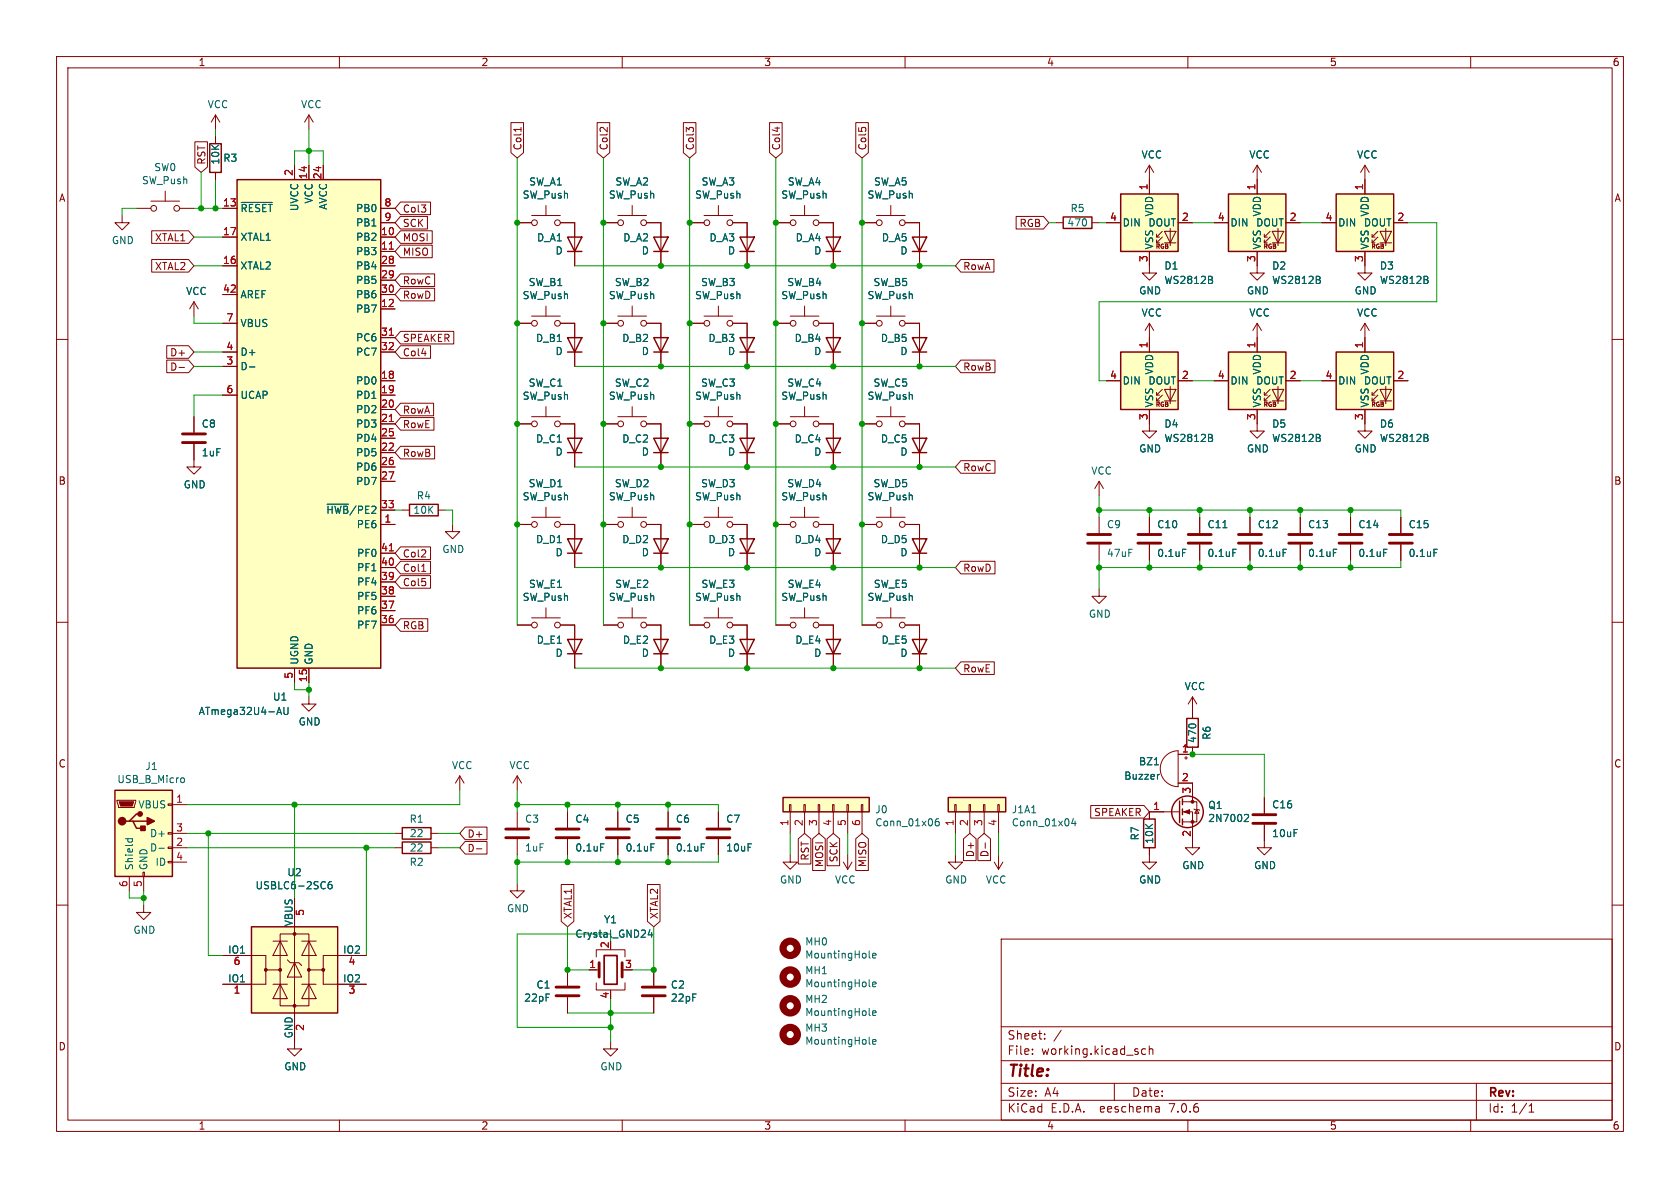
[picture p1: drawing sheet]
<svg xmlns="http://www.w3.org/2000/svg" width="297mm" height="210mm" viewBox="0 0 297 210" stroke-linecap="round" stroke-linejoin="round" font-family="sans-serif">
<defs><g id="words">
<text font-size="2.8" fill="#840000" x="178" y="190.9">Title:</text>
<g font-size="2.1" fill="#840000">
<text x="178" y="184">Sheet:</text>
<text x="178" y="186.7">File:</text>
<text x="184.1" y="186.7">working.kicad_sch</text>
<text x="178" y="196.9">KiCad</text>
<text x="178" y="194.1">Size:</text>
<text x="184.7" y="194.1">A4</text>
<text x="185.7" y="196.9">E.D.A.</text>
<text x="194.6" y="196.9">eeschema</text>
<text x="200" y="194.1">Date:</text>
<text x="207" y="196.9">7.0.6</text>
<text x="263" y="194.3">Rev:</text>
<text x="263" y="196.9">Id:</text>
<text x="267.1" y="196.9">1/1</text>
</g>
<g font-size="1.8" fill="#840000">
<text x="35" y="11.9">1</text>
<text x="85" y="11.9">2</text>
<text x="135" y="11.9">3</text>
<text x="185" y="11.9">4</text>
<text x="235" y="11.9">5</text>
<text x="285" y="11.9">6</text>
<text x="36.5" y="29.2" transform="rotate(-90 36.5 29.2)">RST</text>
<text x="92.4" y="26.7" transform="rotate(-90 92.4 26.7)">Col1</text>
<text x="107.6" y="26.7" transform="rotate(-90 107.6 26.7)">Col2</text>
<text x="122.9" y="26.7" transform="rotate(-90 122.9 26.7)">Col3</text>
<text x="138.1" y="26.7" transform="rotate(-90 138.1 26.7)">Col4</text>
<text x="153.4" y="26.7" transform="rotate(-90 153.4 26.7)">Col5</text>
<text x="10.3" y="35.9">A</text>
<text x="285.3" y="35.9">A</text>
<text x="71.1" y="40.3">SCK</text>
<text x="71.1" y="37.8">Col3</text>
<text x="180.1" y="40.3">RGB</text>
<text x="27.3" y="47.9">XTAL2</text>
<text x="27.3" y="42.9">XTAL1</text>
<text x="71.1" y="42.9">MOSI</text>
<text x="71.1" y="45.4">MISO</text>
<text x="170.2" y="47.9">RowA</text>
<text x="71.1" y="53">RowD</text>
<text x="71.1" y="50.5">RowC</text>
<text x="30" y="63.2">D+</text>
<text x="30" y="65.7">D-</text>
<text x="71.1" y="63.2">Col4</text>
<text x="71.1" y="60.6">SPEAKER</text>
<text x="170.2" y="65.7">RowB</text>
<text x="71.1" y="73.3">RowA</text>
<text x="71.1" y="75.9">RowE</text>
<text x="71.1" y="81">RowB</text>
<text x="170.2" y="83.5">RowC</text>
<text x="10.3" y="85.9">B</text>
<text x="285.3" y="85.9">B</text>
<text x="71.1" y="98.7">Col2</text>
<text x="71.1" y="101.3">Col1</text>
<text x="170.2" y="101.3">RowD</text>
<text x="71.1" y="103.8">Col5</text>
<text x="71.1" y="111.4">RGB</text>
<text x="170.2" y="119.1">RowE</text>
<text x="10.3" y="135.9">C</text>
<text x="285.3" y="135.9">C</text>
<text x="82.5" y="148.3">D+</text>
<text x="193.3" y="144.5">SPEAKER</text>
<text x="82.5" y="150.8">D-</text>
<text x="143.2" y="152.2" transform="rotate(-90 143.2 152.2)">RST</text>
<text x="145.7" y="153.4" transform="rotate(-90 145.7 153.4)">MOSI</text>
<text x="148.3" y="152.5" transform="rotate(-90 148.3 152.5)">SCK</text>
<text x="153.4" y="153.4" transform="rotate(-90 153.4 153.4)">MISO</text>
<text x="172.4" y="151.6" transform="rotate(-90 172.4 151.6)">D+</text>
<text x="174.9" y="151.6" transform="rotate(-90 174.9 151.6)">D-</text>
<text x="101.3" y="162.6" transform="rotate(-90 101.3 162.6)">XTAL1</text>
<text x="116.5" y="162.6" transform="rotate(-90 116.5 162.6)">XTAL2</text>
<text x="10.3" y="185.9">D</text>
<text x="285.3" y="185.9">D</text>
<text x="35" y="199.9">1</text>
<text x="85" y="199.9">2</text>
<text x="135" y="199.9">3</text>
<text x="185" y="199.9">4</text>
<text x="235" y="199.9">5</text>
<text x="285" y="199.9">6</text>
</g>
<g font-size="1.8" fill="#006464">
<text x="36.6" y="19.3">VCC</text>
<text x="53.1" y="19.3">VCC</text>
<text x="39" y="29.2" transform="rotate(-90 39 29.2)">10K</text>
<text x="39.4" y="28.8">R3</text>
<text x="201.7" y="28.2">VCC</text>
<text x="220.8" y="28.2">VCC</text>
<text x="239.8" y="28.2">VCC</text>
<text x="25" y="32.8">SW_Push</text>
<text x="27.2" y="30.5">SW0</text>
<text x="92.3" y="35.3">SW_Push</text>
<text x="93.5" y="33">SW_A1</text>
<text x="107.5" y="35.3">SW_Push</text>
<text x="108.7" y="33">SW_A2</text>
<text x="122.8" y="35.3">SW_Push</text>
<text x="123.9" y="33">SW_A3</text>
<text x="138" y="35.3">SW_Push</text>
<text x="139.2" y="33">SW_A4</text>
<text x="153.3" y="35.3">SW_Push</text>
<text x="154.4" y="33">SW_A5</text>
<text x="42.4" y="37.7">~{RESET}</text>
<text x="52.9" y="37.4" transform="rotate(-90 52.9 37.4)">UVCC</text>
<text x="55.5" y="36.1" transform="rotate(-90 55.5 36.1)">VCC</text>
<text x="58" y="37.2" transform="rotate(-90 58 37.2)">AVCC</text>
<text x="62.8" y="37.7">PB0</text>
<text x="62.8" y="40.2">PB1</text>
<text x="188.6" y="40.2">470</text>
<text x="189.2" y="37.7">R5</text>
<text x="198.4" y="40.2">DIN</text>
<text x="202.9" y="40.2">DOUT</text>
<text x="204.1" y="38.4" transform="rotate(-90 204.1 38.4)">VDD</text>
<text x="217.4" y="40.2">DIN</text>
<text x="222" y="40.2">DOUT</text>
<text x="223.1" y="38.4" transform="rotate(-90 223.1 38.4)">VDD</text>
<text x="236.5" y="40.2">DIN</text>
<text x="241" y="40.2">DOUT</text>
<text x="242.2" y="38.4" transform="rotate(-90 242.2 38.4)">VDD</text>
<text x="19.7" y="43.4">GND</text>
<text x="42.4" y="47.9">XTAL2</text>
<text x="42.4" y="42.8">XTAL1</text>
<text x="62.8" y="42.8">PB2</text>
<text x="62.8" y="45.3">PB3</text>
<text x="62.8" y="47.9">PB4</text>
<text x="94.8" y="42.9">D_A1</text>
<text x="98.1" y="45.2">D</text>
<text x="110.1" y="42.9">D_A2</text>
<text x="113.4" y="45.2">D</text>
<text x="125.3" y="42.9">D_A3</text>
<text x="128.6" y="45.2">D</text>
<text x="140.6" y="42.9">D_A4</text>
<text x="143.8" y="45.2">D</text>
<text x="155.8" y="42.9">D_A5</text>
<text x="159.1" y="45.2">D</text>
<text x="204.1" y="44.2" transform="rotate(-90 204.1 44.2)">VSS</text>
<text x="205.7" y="47.9">D1</text>
<text x="223.1" y="44.2" transform="rotate(-90 223.1 44.2)">VSS</text>
<text x="224.8" y="47.9">D2</text>
<text x="242.2" y="44.2" transform="rotate(-90 242.2 44.2)">VSS</text>
<text x="243.8" y="47.9">D3</text>
<text x="32.8" y="52.3">VCC</text>
<text x="42.4" y="52.9">AREF</text>
<text x="62.8" y="50.4">PB5</text>
<text x="62.8" y="52.9">PB6</text>
<text x="92.3" y="53.1">SW_Push</text>
<text x="93.4" y="50.8">SW_B1</text>
<text x="107.5" y="53.1">SW_Push</text>
<text x="108.6" y="50.8">SW_B2</text>
<text x="122.8" y="53.1">SW_Push</text>
<text x="123.8" y="50.8">SW_B3</text>
<text x="138" y="53.1">SW_Push</text>
<text x="139.1" y="50.8">SW_B4</text>
<text x="153.3" y="53.1">SW_Push</text>
<text x="154.3" y="50.8">SW_B5</text>
<text x="201.3" y="52.2">GND</text>
<text x="205.7" y="50.4">WS2812B</text>
<text x="220.3" y="52.2">GND</text>
<text x="224.8" y="50.4">WS2812B</text>
<text x="239.4" y="52.2">GND</text>
<text x="243.8" y="50.4">WS2812B</text>
<text x="42.4" y="58">VBUS</text>
<text x="62.8" y="55.5">PB7</text>
<text x="201.7" y="56.2">VCC</text>
<text x="220.8" y="56.2">VCC</text>
<text x="239.8" y="56.2">VCC</text>
<text x="42.4" y="65.6">D-</text>
<text x="42.4" y="63.1">D+</text>
<text x="62.8" y="60.6">PC6</text>
<text x="62.8" y="63.1">PC7</text>
<text x="94.7" y="60.7">D_B1</text>
<text x="98.1" y="63">D</text>
<text x="109.9" y="60.7">D_B2</text>
<text x="113.4" y="63">D</text>
<text x="125.1" y="60.7">D_B3</text>
<text x="128.6" y="63">D</text>
<text x="140.4" y="60.7">D_B4</text>
<text x="143.8" y="63">D</text>
<text x="155.6" y="60.7">D_B5</text>
<text x="159.1" y="63">D</text>
<text x="42.4" y="70.7">UCAP</text>
<text x="62.8" y="68.2">PD0</text>
<text x="62.8" y="70.7">PD1</text>
<text x="92.3" y="70.9">SW_Push</text>
<text x="93.4" y="68.6">SW_C1</text>
<text x="107.5" y="70.9">SW_Push</text>
<text x="108.6" y="68.6">SW_C2</text>
<text x="122.8" y="70.9">SW_Push</text>
<text x="123.8" y="68.6">SW_C3</text>
<text x="138" y="70.9">SW_Push</text>
<text x="139.1" y="68.6">SW_C4</text>
<text x="153.3" y="70.9">SW_Push</text>
<text x="154.3" y="68.6">SW_C5</text>
<text x="198.4" y="68.2">DIN</text>
<text x="202.9" y="68.2">DOUT</text>
<text x="204.1" y="66.3" transform="rotate(-90 204.1 66.3)">VDD</text>
<text x="217.4" y="68.2">DIN</text>
<text x="222" y="68.2">DOUT</text>
<text x="223.1" y="66.3" transform="rotate(-90 223.1 66.3)">VDD</text>
<text x="236.5" y="68.2">DIN</text>
<text x="241" y="68.2">DOUT</text>
<text x="242.2" y="66.3" transform="rotate(-90 242.2 66.3)">VDD</text>
<text x="35.6" y="75.8">C8</text>
<text x="62.8" y="73.3">PD2</text>
<text x="62.8" y="75.8">PD3</text>
<text x="204.1" y="72.1" transform="rotate(-90 204.1 72.1)">VSS</text>
<text x="205.7" y="75.8">D4</text>
<text x="223.1" y="72.1" transform="rotate(-90 223.1 72.1)">VSS</text>
<text x="224.8" y="75.8">D5</text>
<text x="242.2" y="72.1" transform="rotate(-90 242.2 72.1)">VSS</text>
<text x="243.8" y="75.8">D6</text>
<text x="35.6" y="80.9">1uF</text>
<text x="62.8" y="80.9">PD5</text>
<text x="62.8" y="78.3">PD4</text>
<text x="62.8" y="83.4">PD6</text>
<text x="94.7" y="78.4">D_C1</text>
<text x="98.1" y="80.7">D</text>
<text x="109.9" y="78.4">D_C2</text>
<text x="113.4" y="80.7">D</text>
<text x="125.1" y="78.4">D_C3</text>
<text x="128.6" y="80.7">D</text>
<text x="140.4" y="78.4">D_C4</text>
<text x="143.8" y="80.7">D</text>
<text x="155.6" y="78.4">D_C5</text>
<text x="159.1" y="80.7">D</text>
<text x="201.3" y="80.2">GND</text>
<text x="205.7" y="78.3">WS2812B</text>
<text x="220.3" y="80.2">GND</text>
<text x="224.8" y="78.3">WS2812B</text>
<text x="239.4" y="80.2">GND</text>
<text x="243.8" y="78.3">WS2812B</text>
<text x="32.4" y="86.5">GND</text>
<text x="62.8" y="86">PD7</text>
<text x="73.6" y="88.5">R4</text>
<text x="92.3" y="88.6">SW_Push</text>
<text x="93.4" y="86.3">SW_D1</text>
<text x="107.5" y="88.6">SW_Push</text>
<text x="108.6" y="86.3">SW_D2</text>
<text x="122.8" y="88.6">SW_Push</text>
<text x="123.8" y="86.3">SW_D3</text>
<text x="138" y="88.6">SW_Push</text>
<text x="139.1" y="86.3">SW_D4</text>
<text x="153.3" y="88.6">SW_Push</text>
<text x="154.3" y="86.3">SW_D5</text>
<text x="192.8" y="84.1">VCC</text>
<text x="57.6" y="91">~{HWB}/PE2</text>
<text x="63" y="93.6">PE6</text>
<text x="73" y="91">10K</text>
<text x="195.6" y="93.6">C9</text>
<text x="204.5" y="93.6">C10</text>
<text x="213.4" y="93.6">C11</text>
<text x="222.3" y="93.6">C12</text>
<text x="231.1" y="93.6">C13</text>
<text x="240" y="93.6">C14</text>
<text x="248.9" y="93.6">C15</text>
<text x="63" y="101.2">PF1</text>
<text x="63" y="98.7">PF0</text>
<text x="78.1" y="98">GND</text>
<text x="94.7" y="96.2">D_D1</text>
<text x="98.1" y="98.5">D</text>
<text x="109.9" y="96.2">D_D2</text>
<text x="113.4" y="98.5">D</text>
<text x="125.1" y="96.2">D_D3</text>
<text x="128.6" y="98.5">D</text>
<text x="140.4" y="96.2">D_D4</text>
<text x="143.8" y="98.5">D</text>
<text x="155.6" y="96.2">D_D5</text>
<text x="159.1" y="98.5">D</text>
<text x="195.6" y="98.7">47uF</text>
<text x="204.5" y="98.7">0.1uF</text>
<text x="213.4" y="98.7">0.1uF</text>
<text x="222.3" y="98.7">0.1uF</text>
<text x="231.1" y="98.7">0.1uF</text>
<text x="240" y="98.7">0.1uF</text>
<text x="248.9" y="98.7">0.1uF</text>
<text x="63" y="106.3">PF5</text>
<text x="63" y="103.7">PF4</text>
<text x="92.3" y="106.4">SW_Push</text>
<text x="93.4" y="104.1">SW_E1</text>
<text x="107.5" y="106.4">SW_Push</text>
<text x="108.7" y="104.1">SW_E2</text>
<text x="122.8" y="106.4">SW_Push</text>
<text x="123.9" y="104.1">SW_E3</text>
<text x="138" y="106.4">SW_Push</text>
<text x="139.1" y="104.1">SW_E4</text>
<text x="153.3" y="106.4">SW_Push</text>
<text x="154.4" y="104.1">SW_E5</text>
<text x="63" y="111.4">PF7</text>
<text x="63" y="108.8">PF6</text>
<text x="94.8" y="114">D_E1</text>
<text x="110" y="114">D_E2</text>
<text x="125.3" y="114">D_E3</text>
<text x="140.5" y="114">D_E4</text>
<text x="155.7" y="114">D_E5</text>
<text x="192.4" y="109.4">GND</text>
<text x="52.9" y="117.6" transform="rotate(-90 52.9 117.6)">UGND</text>
<text x="55.5" y="117.6" transform="rotate(-90 55.5 117.6)">GND</text>
<text x="98.1" y="116.3">D</text>
<text x="113.4" y="116.3">D</text>
<text x="128.6" y="116.3">D</text>
<text x="143.8" y="116.3">D</text>
<text x="159.1" y="116.3">D</text>
<text x="48.2" y="124.1">U1</text>
<text x="209.3" y="122.2">VCC</text>
<text x="35" y="126.6">ATmega32U4-AU</text>
<text x="52.7" y="128.4">GND</text>
<text x="211.7" y="131.5" transform="rotate(-90 211.7 131.5)">470</text>
<text x="214.2" y="130.9" transform="rotate(-90 214.2 130.9)">R6</text>
<text x="25.6" y="136.3">J1</text>
<text x="79.8" y="136.2">VCC</text>
<text x="90" y="136.2">VCC</text>
<text x="201.3" y="135.5">BZ1</text>
<text x="20.6" y="138.6">USB_B_Micro</text>
<text x="24.4" y="143.1">VBUS</text>
<text x="154.6" y="144">J0</text>
<text x="178.8" y="144">J1A1</text>
<text x="198.7" y="138">Buzzer</text>
<text x="213.5" y="143.2">Q1</text>
<text x="224.8" y="143.1">C16</text>
<text x="26.4" y="148.2">D+</text>
<text x="72.3" y="145.6">R1</text>
<text x="72.3" y="148.2">22</text>
<text x="92.7" y="145.6">C3</text>
<text x="101.6" y="145.6">C4</text>
<text x="110.5" y="145.6">C5</text>
<text x="119.4" y="145.6">C6</text>
<text x="128.3" y="145.6">C7</text>
<text x="154.6" y="146.3">Conn_01x06</text>
<text x="178.8" y="146.3">Conn_01x04</text>
<text x="201.5" y="148.7" transform="rotate(-90 201.5 148.7)">R7</text>
<text x="204.1" y="149.3" transform="rotate(-90 204.1 149.3)">10K</text>
<text x="213.5" y="145.5">2N7002</text>
<text x="224.8" y="148.2">10uF</text>
<text x="23.7" y="153.9" transform="rotate(-90 23.7 153.9)">Shield</text>
<text x="26.3" y="153.9" transform="rotate(-90 26.3 153.9)">GND</text>
<text x="26.4" y="150.7">D-</text>
<text x="27.4" y="153.3">ID</text>
<text x="50.7" y="155.1">U2</text>
<text x="72.3" y="153.3">R2</text>
<text x="72.3" y="150.7">22</text>
<text x="92.7" y="150.7">1uF</text>
<text x="101.6" y="150.7">0.1uF</text>
<text x="110.5" y="150.7">0.1uF</text>
<text x="119.4" y="150.7">0.1uF</text>
<text x="128.3" y="150.7">10uF</text>
<text x="208.9" y="153.8">GND</text>
<text x="221.6" y="153.8">GND</text>
<text x="45.1" y="157.4">USBLC6-2SC6</text>
<text x="89.5" y="161.5">GND</text>
<text x="137.8" y="156.4">GND</text>
<text x="147.5" y="156.4">VCC</text>
<text x="167" y="156.4">GND</text>
<text x="174.2" y="156.4">VCC</text>
<text x="201.3" y="156.4">GND</text>
<text x="23.5" y="165.3">GND</text>
<text x="51.8" y="163.8" transform="rotate(-90 51.8 163.8)">VBUS</text>
<text x="101.6" y="166">Crystal_GND24</text>
<text x="106.7" y="163.4">Y1</text>
<text x="142.2" y="167.3">MH0</text>
<text x="40.2" y="173.7">IO1</text>
<text x="40.2" y="168.7">IO1</text>
<text x="60.6" y="173.7">IO2</text>
<text x="60.6" y="168.7">IO2</text>
<text x="142.2" y="169.6">MountingHole</text>
<text x="142.2" y="172.4">MH1</text>
<text x="92.6" y="177.3">22pF</text>
<text x="94.7" y="175">C1</text>
<text x="118.5" y="175">C2</text>
<text x="118.5" y="177.3">22pF</text>
<text x="142.2" y="177.5">MH2</text>
<text x="142.2" y="179.8">MountingHole</text>
<text x="142.2" y="174.7">MountingHole</text>
<text x="51.8" y="183.6" transform="rotate(-90 51.8 183.6)">GND</text>
<text x="142.2" y="182.6">MH3</text>
<text x="142.2" y="184.9">MountingHole</text>
<text x="50.2" y="189.4">GND</text>
<text x="106" y="189.4">GND</text>
</g>
<g font-size="1.8" fill="#a90000">
<text x="51.8" y="31.2" transform="rotate(-90 51.8 31.2)">2</text>
<text x="54.4" y="31.8" transform="rotate(-90 54.4 31.8)">14</text>
<text x="56.9" y="31.8" transform="rotate(-90 56.9 31.8)">24</text>
<text x="202.9" y="33.7" transform="rotate(-90 202.9 33.7)">1</text>
<text x="222" y="33.7" transform="rotate(-90 222 33.7)">1</text>
<text x="241" y="33.7" transform="rotate(-90 241 33.7)">1</text>
<text x="39.3" y="36.6">13</text>
<text x="39.3" y="41.7">17</text>
<text x="67.3" y="41.7">10</text>
<text x="67.9" y="36.6">8</text>
<text x="67.9" y="39.1">9</text>
<text x="196.1" y="39.1">4</text>
<text x="208.8" y="39.1">2</text>
<text x="215.2" y="39.1">4</text>
<text x="227.9" y="39.1">2</text>
<text x="234.2" y="39.1">4</text>
<text x="246.9" y="39.1">2</text>
<text x="39.3" y="46.7">16</text>
<text x="67.3" y="44.2">11</text>
<text x="67.3" y="46.7">28</text>
<text x="202.9" y="46.4" transform="rotate(-90 202.9 46.4)">3</text>
<text x="222" y="46.4" transform="rotate(-90 222 46.4)">3</text>
<text x="241" y="46.4" transform="rotate(-90 241 46.4)">3</text>
<text x="39.3" y="51.8">42</text>
<text x="67.3" y="49.3">29</text>
<text x="67.3" y="51.8">30</text>
<text x="39.9" y="56.9">7</text>
<text x="67.3" y="54.4">12</text>
<text x="67.3" y="59.4">31</text>
<text x="39.9" y="64.5">3</text>
<text x="39.9" y="62">4</text>
<text x="67.3" y="62">32</text>
<text x="202.9" y="61.7" transform="rotate(-90 202.9 61.7)">1</text>
<text x="222" y="61.7" transform="rotate(-90 222 61.7)">1</text>
<text x="241" y="61.7" transform="rotate(-90 241 61.7)">1</text>
<text x="39.9" y="69.6">6</text>
<text x="67.3" y="67.1">18</text>
<text x="67.3" y="69.6">19</text>
<text x="196.1" y="67.1">4</text>
<text x="208.8" y="67.1">2</text>
<text x="215.2" y="67.1">4</text>
<text x="227.9" y="67.1">2</text>
<text x="234.2" y="67.1">4</text>
<text x="246.9" y="67.1">2</text>
<text x="67.3" y="72.1">20</text>
<text x="67.3" y="74.7">21</text>
<text x="67.3" y="77.2">25</text>
<text x="202.9" y="74.4" transform="rotate(-90 202.9 74.4)">3</text>
<text x="222" y="74.4" transform="rotate(-90 222 74.4)">3</text>
<text x="241" y="74.4" transform="rotate(-90 241 74.4)">3</text>
<text x="67.3" y="79.8">22</text>
<text x="67.3" y="82.3">26</text>
<text x="67.3" y="84.8">27</text>
<text x="67.3" y="89.9">33</text>
<text x="67.9" y="92.5">1</text>
<text x="67.3" y="100.1">40</text>
<text x="67.3" y="97.5">41</text>
<text x="67.3" y="107.7">37</text>
<text x="67.3" y="105.2">38</text>
<text x="67.3" y="102.6">39</text>
<text x="67.3" y="110.2">36</text>
<text x="51.8" y="120.1" transform="rotate(-90 51.8 120.1)">5</text>
<text x="54.4" y="120.7" transform="rotate(-90 54.4 120.7)">15</text>
<text x="208.8" y="133.1">1</text>
<text x="31" y="142">1</text>
<text x="203.8" y="143.3">1</text>
<text x="208.8" y="138.2">2</text>
<text x="210.6" y="140.4" transform="rotate(-90 210.6 140.4)">3</text>
<text x="31" y="149.6">2</text>
<text x="31" y="147.1">3</text>
<text x="139.4" y="146.1" transform="rotate(-90 139.4 146.1)">1</text>
<text x="142" y="146.1" transform="rotate(-90 142 146.1)">2</text>
<text x="144.5" y="146.1" transform="rotate(-90 144.5 146.1)">3</text>
<text x="147.1" y="146.1" transform="rotate(-90 147.1 146.1)">4</text>
<text x="149.6" y="146.1" transform="rotate(-90 149.6 146.1)">5</text>
<text x="152.1" y="146.1" transform="rotate(-90 152.1 146.1)">6</text>
<text x="168.7" y="146.1" transform="rotate(-90 168.7 146.1)">1</text>
<text x="171.2" y="146.1" transform="rotate(-90 171.2 146.1)">2</text>
<text x="173.7" y="146.1" transform="rotate(-90 173.7 146.1)">3</text>
<text x="176.3" y="146.1" transform="rotate(-90 176.3 146.1)">4</text>
<text x="210.6" y="148" transform="rotate(-90 210.6 148)">2</text>
<text x="31" y="152.1">4</text>
<text x="22.6" y="156.9" transform="rotate(-90 22.6 156.9)">6</text>
<text x="25.1" y="156.9" transform="rotate(-90 25.1 156.9)">5</text>
<text x="54.1" y="162" transform="rotate(-90 54.1 162)">5</text>
<text x="107.7" y="167.7" transform="rotate(-90 107.7 167.7)">2</text>
<text x="41.2" y="170.9">6</text>
<text x="61.5" y="170.9">4</text>
<text x="104.1" y="171.2">1</text>
<text x="110.4" y="171.2">3</text>
<text x="41.2" y="176">1</text>
<text x="61.5" y="176">3</text>
<text x="107.7" y="176.6" transform="rotate(-90 107.7 176.6)">4</text>
<text x="54.1" y="182.3" transform="rotate(-90 54.1 182.3)">2</text>
</g>
<g font-size="1.1" fill="#840000">
<text x="204.2" y="44.2">RGB</text>
<text x="223.2" y="44.2">RGB</text>
<text x="242.3" y="44.2">RGB</text>
<text x="204.2" y="72.1">RGB</text>
<text x="223.2" y="72.1">RGB</text>
<text x="242.3" y="72.1">RGB</text>
</g>
</g></defs>
<g fill="none" stroke="#840000" stroke-width=".18">
<path d="M10 10h277v190h-277zM12 12h273v186h-273zM60 10v2M110 10v2M160 10v2M210 10v2M260 10v2M21.6 38.1v1.3h1.3l-1.3 1.2-1.3-1.2h1.3M24.1 36.8h2.6M26.7 35.6h5M29.2 33.8v1.8M31.7 36.8h2.6"/>
<path d="M34.4 25.1h2.3v4.4l-1.1 1-1.2-1zM38.1 20.3l-.8 1.3M38.1 20.3v2.6M38.1 24.1v1.3M38.1 30.5v1.3M38.1 20.3l.8 1.3M39.4 36.8h2.5M52.1 29.2v2.6M54.6 20.3v2.6M54.6 29.2v2.6M54.6 20.3l-.8 1.3M54.6 20.3l.8 1.3"/>
<path d="M57.1 29.2v2.6M67.3 36.8h2.5M67.3 39.4h2.5M70.8 38.3h4.8v2.2h-4.8l-1-1.1zM70.8 35.7h5.3v2.2h-5.3l-1-1.1zM90.3 21.7h2.3v5.3l-1.2 .9-1.1-.9zM91.4 39.4h2.6M92.1 22.5v.7M94 38.1h5.1M96.5 36.3v1.8M99.1 39.4h2.5v7.6M105.6 21.7h2.2v5.3l-1.1 .9-1.1-.9z"/>
<path d="M106.7 39.4h2.5M109.2 38.1h5.1M111.8 36.3v1.8M114.3 39.4h2.5v7.6M120.8 21.7h2.2v5.3l-1.1 .9-1.1-.9zM121.9 39.4h2.6M124.5 38.1h5M127 36.3v1.8M129.5 39.4h2.6v7.6M136 21.7h2.3v5.3l-1.1 .9-1.2-.9zM137.2 39.4h2.5M137.4 22.5v.7"/>
<path d="M139.7 38.1h5.1M142.2 36.3v1.8M144.8 39.4h2.5v7.6M151.3 21.7h2.2v5.3l-1.1 .9-1.1-.9zM152.4 39.4h2.5M154.9 38.1h5.1M157.5 36.3v1.8M160 39.4h2.6v7.6M179.6 38.3h4.9l.9 1.1-.9 1.1h-4.9zM186.7 39.4h1.3M193 39.4h1.3M195.6 39.4h2.5"/>
<path d="M203.2 29.2v5.1M203.2 29.2l-.8 1.3M203.2 29.2l.8 1.3M208.3 39.4h2.5M214.6 39.4h2.6M222.2 29.2v5.1M222.2 29.2l-.7 1.3M222.2 29.2l.8 1.3M227.3 39.4h2.6M233.7 39.4h2.5M241.3 29.2v5.1M241.3 29.2l-.8 1.3"/>
<path d="M241.3 29.2l.8 1.3M246.4 39.4h2.5M10 60h2M26.8 45.9h6.5l1 1.1-1 1.1h-6.5zM26.8 40.8h6.5l1 1.1-1 1.1h-6.5zM34.3 53.3l-.8 1.3M34.3 53.3v2.6M34.3 53.3l.8 1.3M39.4 57.2h2.5M39.4 41.9h2.5M39.4 47h2.5M39.4 52.1h2.5"/>
<path d="M67.3 41.9h2.5M67.3 44.5h2.5M67.3 54.6h2.5M67.3 47h2.5M67.3 49.5h2.5M67.3 52.1h2.5M67.3 59.7h2.5M70.8 40.8h5.6v2.2h-5.6l-1-1.1zM70.8 51h6v2.2h-6l-1-1.1zM70.8 43.3h5.6v2.3h-5.6l-1-1.1zM70.8 48.4h6v2.2h-6l-1-1.1zM70.8 58.6h9.4v2.2h-9.4l-1-1.1z"/>
<path d="M91.4 57.2h2.6M94 55.9h5.1M96.5 54.1v1.8M99.1 57.2h2.5v7.6M106.7 57.2h2.5M109.2 55.9h5.1M111.8 54.1v1.8M114.3 57.2h2.5v7.6M121.9 57.2h2.6M124.5 55.9h5M127 54.1v1.8M129.5 57.2h2.6v7.6"/>
<path d="M137.2 57.2h2.5M139.7 55.9h5.1M142.2 54.1v1.8M144.8 57.2h2.5v7.6M152.4 57.2h2.5M154.9 55.9h5.1M157.5 54.1v1.8M160 57.2h2.6v7.6M169.9 45.9h5.8v2.2h-5.8l-1-1.1zM203.2 44.5v3.8h1.3l-1.3 1.2-1.3-1.2h1.3M203.2 57.2v5M203.2 57.2l-.8 1.2"/>
<path d="M203.2 57.2l.8 1.2M204.5 41.9h.5M204.5 42.9h.5M205.5 41.9l-1 1v-.5M205.5 40.9l-1 1v-.5M205.9 40.9h2l-1 2zM205.9 42.9h2M206.9 40.4v3M222.2 44.5v3.8h1.3l-1.3 1.2-1.2-1.2h1.2M222.2 57.2v5M222.2 57.2l-.7 1.2M222.2 57.2l.8 1.2"/>
<path d="M223.5 41.9h.5M223.5 42.9h.5M224.5 41.9l-1 1v-.5M224.5 40.9l-1 1v-.5M224.9 40.9h2l-1 2zM224.9 42.9h2M225.9 40.4v3M241.3 44.5v3.8h1.3l-1.3 1.2-1.3-1.2h1.3M241.3 57.2v5M241.3 57.2l-.8 1.2M241.3 57.2l.8 1.2M242.6 41.9h.5"/>
<path d="M242.6 42.9h.5M243.6 41.9l-1 1v-.5M243.6 40.9l-1 1v-.5M244 40.9h2l-1 2zM244 42.9h2M245 40.4v3M285 60h2M29.5 61.1h3.8l1 1.1-1 1.1h-3.8zM29.5 63.7h3.8l1 1.1-1 1.1h-3.8zM31.6 65h1M34.3 78.5v4.1h1.3l-1.3 1.2-1.3-1.2h1.3M34.3 73.7v2.8"/>
<path d="M39.4 69.9h2.5M39.4 64.8h2.5M39.4 62.2h2.5M67.3 74.9h2.5M67.3 67.3h2.5M67.3 69.9h2.5M67.3 72.4h2.5M67.3 77.5h2.5M67.3 62.2h2.5M70.8 71.3h5.9v2.2h-5.9l-1-1.1zM70.8 78.9h6v2.2h-6l-1-1.1zM70.8 61.1h5.3v2.2h-5.3l-1-1.1z"/>
<path d="M70.8 73.8h5.9v2.2h-5.9l-1-1.1zM74.5 62.5h.8M91.4 74.9h2.6M94 73.7h5.1M96.5 71.9v1.8M99.1 74.9h2.5v7.7M106.7 74.9h2.5M109.2 73.7h5.1M111.8 71.9v1.8M114.3 74.9h2.5v7.7M121.9 74.9h2.6M124.5 73.7h5"/>
<path d="M127 71.9v1.8M129.5 74.9h2.6v7.7M137.2 74.9h2.5M139.7 73.7h5.1M142.2 71.9v1.8M144.8 74.9h2.5v7.7M152.4 74.9h2.5M154.9 73.7h5.1M157.5 71.9v1.8M160 74.9h2.6v7.7M169.9 63.7h6v2.2h-6l-1-1.1zM195.6 67.3h2.5"/>
<path d="M203.2 72.4v3.8h1.3l-1.3 1.3-1.3-1.3h1.3M204.5 69.9h.5M204.5 70.9h.5M205.5 69.9l-1 1v-.5M205.5 68.8l-1 1.1v-.6M205.9 68.8h2l-1 2.1zM205.9 70.9h2M206.9 68.3v3.1M208.3 67.3h2.5M214.6 67.3h2.6M222.2 72.4v3.8h1.3l-1.3 1.3-1.2-1.3h1.2M223.5 69.9h.5"/>
<path d="M223.5 70.9h.5M224.5 69.9l-1 1v-.5M224.5 68.8l-1 1.1v-.6M224.9 68.8h2l-1 2.1zM224.9 70.9h2M225.9 68.3v3.1M227.3 67.3h2.6M233.7 67.3h2.5M241.3 72.4v3.8h1.3l-1.3 1.3-1.3-1.3h1.3M242.6 69.9h.5M242.6 70.9h.5M243.6 69.9l-1 1v-.5"/>
<path d="M243.6 68.8l-1 1.1v-.6M244 68.8h2l-1 2.1zM244 70.9h2M245 68.3v3.1M246.4 67.3h2.5M67.3 92.7h2.5M67.3 90.2h2.5M67.3 80h2.5M67.3 82.6h2.5M67.3 85.1h2.5M67.3 97.8h2.5M70.8 96.7h5.3v2.2h-5.3l-1-1.1z"/>
<path d="M70.8 99.2h5.3v2.2h-5.3l-1-1.1zM71.1 90.2h1.3M77.5 90.2h1.2M80 92.7v1.3h1.3l-1.3 1.3-1.3-1.3h1.3M91.4 92.7h2.6M94 91.4h5.1M96.5 89.7v1.7M99.1 92.7h2.5v7.6M106.7 92.7h2.5M109.2 91.4h5.1M111.8 89.7v1.7M114.3 92.7h2.5v7.6"/>
<path d="M121.9 92.7h2.6M124.5 91.4h5M127 89.7v1.7M129.5 92.7h2.6v7.6M137.2 92.7h2.5M139.7 91.4h5.1M142.2 89.7v1.7M144.8 92.7h2.5v7.6M152.4 92.7h2.5M154.9 91.4h5.1M157.5 89.7v1.7M160 92.7h2.6v7.6"/>
<path d="M169.9 81.4h6v2.3h-6l-1-1.1zM169.9 99.2h6v2.2h-6l-1-1.1zM194.3 85.1v2.5M194.3 91.4v2.8M194.3 96.3v2.8M194.3 85.1l-.8 1.3M194.3 85.1l.8 1.3M203.2 91.4v2.8M203.2 96.3v2.8M212.1 91.4v2.8M212.1 96.3v2.8M221 91.4v2.8"/>
<path d="M221 96.3v2.8M229.9 91.4v2.8M229.9 96.3v2.8M238.8 91.4v2.8M238.8 96.3v2.8M247.6 91.4v2.8M247.6 96.3v2.8M10 110h2M52.1 118.1v2.6M54.6 118.1v2.6M67.3 110.5h2.5M67.3 108h2.5"/>
<path d="M67.3 105.4h2.5M67.3 102.9h2.5M67.3 100.3h2.5M70.8 101.8h5.3v2.2h-5.3l-1-1.1zM70.8 109.4h4.8v2.2h-4.8l-1-1.1zM74.5 101h.8M91.4 110.5h2.6M94 109.2h5.1M96.5 107.4v1.8M99.1 110.5h2.5v7.6M106.7 110.5h2.5M109.2 109.2h5.1"/>
<path d="M111.8 107.4v1.8M114.3 110.5h2.5v7.6M121.9 110.5h2.6M124.5 109.2h5M127 107.4v1.8M129.5 110.5h2.6v7.6M137.2 110.5h2.5M139.7 109.2h5.1M142.2 107.4v1.8M144.8 110.5h2.5v7.6M152.4 110.5h2.5M154.9 109.2h5.1"/>
<path d="M157.5 107.4v1.8M160 110.5h2.6v7.6M169.9 117h5.9v2.2h-5.9l-1-1.1zM194.3 104.1v1.3h1.3l-1.3 1.3-1.3-1.3h1.3M285 110h2M54.6 123.2v1.3h1.3l-1.3 1.2-1.3-1.2h1.3M81.3 137.2l-.8 1.2M81.3 137.2v2.5M81.3 137.2l.7 1.2M91.4 137.2l-.7 1.2M91.4 137.2v2.5M91.4 137.2l.8 1.2"/>
<path d="M206.1 133.6a3.2 3.2 0 0 1 2.2-.9v6.4a3.2 3.2 0 0 1-2.9-2 3.2 3.2 0 0 1 .7-3.5zM208.3 138.4h2.5v3.3M209.4 134h.5M209.7 133.7v.5M210.8 132.1v1.3h-2.5M210.8 123.2v3.8M210.8 123.2l-.7 1.3M210.8 123.2l.8 1.3M10 160h2M20.7 141.5h3.3v.2l-.3 1h-2.7zM22.9 154.9v2.6M25.3 154.2h.2v.7h-.2z"/>
<path d="M25.4 154.9v2.6M29.7 152.3h.8v.2h-.8zM29.7 149.7h.8v.3h-.8zM29.7 147.2h.8v.2h-.8zM29.7 142.1h.8v.3h-.8zM30.5 147.3h2.5M30.5 142.2h2.5M30.5 149.9h2.5M30.5 152.4h2.5M52.1 158.8v26.6h1.2l-1.2 1.3-1.3-1.3h1.3M69.8 147.3h1.3M69.8 149.9h1.3"/>
<path d="M76.2 147.3h1.3M76.2 149.9h1.3M82.2 148.7h3.9v2.3h-3.9l-.9-1.1zM82.2 146.2h3.9v2.2h-3.9l-.9-1.1zM84.2 150h1M91.4 156.2v1.3h1.3l-1.3 1.3-1.2-1.3h1.2M91.4 143.5v2.8M91.4 148.3v2.8M99.2 156.4h2.2v6.5l-1.1 .9-1.1-.9zM100.3 143.5v2.8M100.3 148.3v2.8M109.2 143.5v2.8"/>
<path d="M109.2 148.3v2.8M114.5 156.4h2.2v6.5l-1.1 .9-1.1-.9zM118.1 143.5v2.8M118.1 148.3v2.8M127 143.5v2.8M127 148.3v2.8M139.6 142.2h.2v1.3h-.2zM139.7 151.1v1.3h1.3l-1.3 1.3-1.3-1.3h1.3M139.7 143.5v3.8M141.1 148.3l1.1-1 1.2 1v4.4h-2.3zM142.1 142.2h.3v1.3h-.3zM142.2 143.5v3.8"/>
<path d="M143.7 148.3l1.1-1 1.1 1v5.6h-2.2zM144.7 142.2h.2v1.3h-.2zM144.8 143.5v3.8M146.2 148.3l1.1-1 1.1 1v4.7h-2.2zM147.2 142.2h.2v1.3h-.2zM147.3 143.5v3.8M149.1 152.4l.8 1.3M149.7 142.2h.3v1.3h-.3zM149.9 143.5v3.8M149.9 151.1v2.6M150.6 152.4l-.7 1.3M151.3 148.3l1.1-1 1.1 1v5.6h-2.2z"/>
<path d="M152.3 142.2h.2v1.3h-.2zM152.4 143.5v3.8M168.8 142.2h.2v1.3h-.2zM168.9 151.1v1.3h1.3l-1.3 1.3-1.3-1.3h1.3M168.9 143.5v3.8M170.3 148.3l1.1-1 1.2 1v3.8h-2.3zM171.3 142.2h.3v1.3h-.3zM171.4 143.5v3.8M172.9 148.3l1.1-1 1.1 1v3.8h-2.2zM173.9 142.2h.2v1.3h-.2zM174 143.5v3.8M174.2 149v1"/>
<path d="M175.8 152.4l.7 1.3M176.4 142.2h.3v1.3h-.3zM176.5 143.5v3.8M176.5 151.1v2.6M177.3 152.4l-.8 1.3M192.8 142.4h9.4l1 1.1-1 1.1h-9.4zM203.2 149.9v2.5h1.3l-1.3 1.3-1.3-1.3h1.3M203.2 143.5v1.3M203.2 143.5h5.3M209 143.5h1.8v6.4h1.3l-1.3 1.2-1.3-1.2h1.3M209 141.7h2.6v3.6h-2.6M211.1 143l.1 .1h.8l.1 .2"/>
<path d="M211.6 143.1l.4 .7h-.8zM223.5 145.8v4.1h1.3l-1.3 1.2-1.3-1.2h1.3M223.5 141v2.8M285 160h2M25.4 160v1.3h1.3l-1.3 1.3-1.3-1.3h1.3M39.4 168.9h7.6v2.6h2.5M47 171.5v2.5h-7.6M48.3 174h2.5M48.3 166.4h2.5M49.5 165.1h5.1v12.7h-5.1zM49.5 174l1.3 2.5h-2.5zM49.5 166.4l1.3 2.5h-2.5z"/>
<path d="M50.8 169.7l.5 .5h1.5l.5 .5M52.1 170.2l1.2 2.5h-2.5zM53.3 174h2.6M53.3 166.4h2.6M54.6 174l1.3 2.5h-2.6zM54.6 166.4l1.3 2.5h-2.6zM57.1 171.5v2.5h7.7M64.8 168.9h-7.7v2.6h-2.5M100.3 171.5v2.7M100.3 176.3v2.8M104.1 171.5h1.8M105.4 173.7v1.3h5.1v-1.3"/>
<path d="M105.4 169.2v-1.3h5.1v1.3M107.9 175v.3M115.6 171.5v2.7M115.6 176.3v2.8M177 166h108v32h-108zM60 198v2M107.9 184.2v1.2h1.3l-1.3 1.3-1.2-1.3h1.2M110 198v2M160 198v2M177 194.5h108M177 191.5h108M177 187.5h108"/>
<path d="M177 181.5h108M182.5 186.3v.1M182.5 185.5v.1M184.7 183.6v.1M184.7 182.8v.1M187.6 182.1l-1.3 2M197 191.5v3M202.5 185.5l-.4-.1-.3 .3v.4l.2 .2h.5M203.2 185.5l.2-.1 .3 .1 .1 .9M203.2 184.9v1.5M204.9 195.7l.1 .9M205 196.5l-.2 .1"/>
<path d="M205 196h-.2M210 198v2M260 198v2M261 191.5v6.5M270.3 196.6h.9M270.3 195.5l.4-.4v1.5"/>
<circle cx="27.2" cy="36.8" r=".51"/>
<circle cx="31.2" cy="36.8" r=".51"/>
<circle cx="94.5" cy="39.4" r=".51"/>
<circle cx="98.6" cy="39.4" r=".51"/>
<circle cx="109.7" cy="39.4" r=".51"/>
<circle cx="113.8" cy="39.4" r=".51"/>
<circle cx="125" cy="39.4" r=".51"/>
<circle cx="129" cy="39.4" r=".51"/>
<circle cx="140.2" cy="39.4" r=".51"/>
<circle cx="144.3" cy="39.4" r=".51"/>
<circle cx="155.4" cy="39.4" r=".51"/>
<circle cx="159.5" cy="39.4" r=".51"/>
<circle cx="94.5" cy="57.2" r=".51"/>
<circle cx="98.6" cy="57.2" r=".51"/>
<circle cx="109.7" cy="57.2" r=".51"/>
<circle cx="113.8" cy="57.2" r=".51"/>
<circle cx="125" cy="57.2" r=".51"/>
<circle cx="129" cy="57.2" r=".51"/>
<circle cx="140.2" cy="57.2" r=".51"/>
<circle cx="144.3" cy="57.2" r=".51"/>
<circle cx="155.4" cy="57.2" r=".51"/>
<circle cx="159.5" cy="57.2" r=".51"/>
<circle cx="94.5" cy="74.9" r=".51"/>
<circle cx="98.6" cy="74.9" r=".51"/>
<circle cx="109.7" cy="74.9" r=".51"/>
<circle cx="113.8" cy="74.9" r=".51"/>
<circle cx="125" cy="74.9" r=".51"/>
<circle cx="129" cy="74.9" r=".51"/>
<circle cx="140.2" cy="74.9" r=".51"/>
<circle cx="144.3" cy="74.9" r=".51"/>
<circle cx="155.4" cy="74.9" r=".51"/>
<circle cx="159.5" cy="74.9" r=".51"/>
<circle cx="94.5" cy="92.7" r=".51"/>
<circle cx="98.6" cy="92.7" r=".51"/>
<circle cx="109.7" cy="92.7" r=".51"/>
<circle cx="113.8" cy="92.7" r=".51"/>
<circle cx="125" cy="92.7" r=".51"/>
<circle cx="129" cy="92.7" r=".51"/>
<circle cx="140.2" cy="92.7" r=".51"/>
<circle cx="144.3" cy="92.7" r=".51"/>
<circle cx="155.4" cy="92.7" r=".51"/>
<circle cx="159.5" cy="92.7" r=".51"/>
<circle cx="94.5" cy="110.5" r=".51"/>
<circle cx="98.6" cy="110.5" r=".51"/>
<circle cx="109.7" cy="110.5" r=".51"/>
<circle cx="113.8" cy="110.5" r=".51"/>
<circle cx="125" cy="110.5" r=".51"/>
<circle cx="129" cy="110.5" r=".51"/>
<circle cx="140.2" cy="110.5" r=".51"/>
<circle cx="144.3" cy="110.5" r=".51"/>
<circle cx="155.4" cy="110.5" r=".51"/>
<circle cx="159.5" cy="110.5" r=".51"/>
</g>
<g fill="none" stroke="#840000" stroke-width=".25">
<path d="M37.1 25.4h2v5.1h-2zM41.9 31.8h25.4v86.3h-25.4zM188 38.4h5v2h-5zM198.1 34.3h10.2v10.2h-10.2zM217.2 34.3h10.1v10.2h-10.1zM236.2 34.3h10.2v10.2h-10.2zM100.3 59.7h2.6l-1.3 2.5zM100.3 41.9h2.6l-1.3 2.6zM100.3 44.5h2.6M115.6 59.7h2.5l-1.3 2.5zM115.6 41.9h2.5l-1.3 2.6zM115.6 44.5h2.5"/>
<path d="M130.8 59.7h2.5l-1.2 2.5zM130.8 41.9h2.5l-1.2 2.6zM130.8 44.5h2.5M146 41.9h2.6l-1.3 2.6zM146 59.7h2.6l-1.3 2.5zM146 44.5h2.6M161.3 41.9h2.5l-1.2 2.6zM161.3 59.7h2.5l-1.2 2.5zM161.3 44.5h2.5M100.3 77.5h2.6l-1.3 2.5zM100.3 62.2h2.6M115.6 77.5h2.5l-1.3 2.5z"/>
<path d="M115.6 62.2h2.5M130.8 77.5h2.5l-1.2 2.5zM130.8 62.2h2.5M146 77.5h2.6l-1.3 2.5zM146 62.2h2.6M161.3 77.5h2.5l-1.2 2.5zM161.3 62.2h2.5M198.1 62.2h10.2v10.2h-10.2zM217.2 62.2h10.1v10.2h-10.1zM236.2 62.2h10.2v10.2h-10.2zM72.4 89.2h5.1v2h-5.1zM100.3 95.3h2.6l-1.3 2.5z"/>
<path d="M100.3 80h2.6M100.3 97.8h2.6M115.6 95.3h2.5l-1.3 2.5zM115.6 80h2.5M115.6 97.8h2.5M130.8 95.3h2.5l-1.2 2.5zM130.8 80h2.5M130.8 97.8h2.5M146 95.3h2.6l-1.3 2.5zM146 80h2.6M146 97.8h2.6M161.3 95.3h2.5l-1.2 2.5z"/>
<path d="M161.3 80h2.5M161.3 97.8h2.5M100.3 113h2.6l-1.3 2.6zM100.3 115.6h2.6M115.6 113h2.5l-1.3 2.6zM115.6 115.6h2.5M130.8 113h2.5l-1.2 2.6zM130.8 115.6h2.5M146 113h2.6l-1.3 2.6zM146 115.6h2.6M161.3 113h2.5l-1.2 2.6zM161.3 115.6h2.5"/>
<path d="M20.3 139.7h10.2v15.2h-10.2zM209.8 127h2v5.1h-2zM22.9 145.2h.6l.6 1.2h1.3M23.5 145.2h2.5M24.8 143.9h-.7l-1.2 1.3h-.7M71.1 146.3h5.1v2h-5.1zM71.1 148.8h5.1v2.1h-5.1zM138.4 141h15.3v2.5h-15.3zM167.6 141h10.2v2.5h-10.2zM202.2 144.8h2v5.1h-2zM208.5 141.6v3.8M209 141.2v1"/>
<path d="M209 143v1M209 144.8v1M44.4 163.8h15.3v15.3h-15.3z"/>
<circle cx="209.9" cy="143.5" r="2.79"/>
</g>
<g fill="none" stroke="#006464" stroke-width=".18">
<path d="M42.6 35.8h5.5M214.3 49.5l.1 .2-.1 .3M214.3 49v.3M233.3 49.5l.1 .2-.1 .3M233.3 49v.3M252.4 49.5l.1 .2-.1 .3M252.4 49v.3M44.1 64.9h1M214.3 77.4l.1 .2-.1 .4M214.3 76.9v.4M233.3 77.4l.1 .2-.1 .4M233.3 76.9v.4"/>
<path d="M252.4 77.4l.1 .2-.1 .4M252.4 76.9v.4M57.8 89.1h3.8M209.1 97.1h.6M216.2 93.3h.7M217.9 97.1h.7M226.8 97.1h.6M235.7 97.1h.6M244.6 97.1h.6M253.5 97.1h.6M32.2 137.5l.3 .1 .1 .1-.1 .5-.3 .1M49 125.9h.7"/>
<path d="M49.3 125l.5 1.3M50.2 125v1.1l.2 .2 .4-.1 .1-.1v-1.1M204.1 135.2h.7M205 136.9l-.3 .1M22.2 148.3h1.2M22.7 148.3l-.1 .3M23.4 148.3v.3M28.1 150h1M58.6 155.8l-.4 .1a.85 .85 0 0 0 0 1.2l.5-.1v-.4l-.2-.3-.4 .1-.1 .2M106.2 149.2h.6M115.1 149.2h.6M124 149.2h.6"/>
<path d="M165.9 144.7l-.3 .1a.86 .86 0 0 0 0 1.2l.4-.1 .1-.4-.3-.3-.3 .1-.2 .2M182.4 143.7h.7M189.8 144.7l-.3 .9h.7M190.1 145.1v.9M220.2 144h.4l.1 .3-.8 .9h.8M114.9 164.3l-.3 1h.8M115.2 164.8v.9M153.7 169.2l.1 .2M153.7 179.3l.1 .2M153.7 174.3l.1 .1M154.3 168.9l.6-.1-.1-.2-.4-.1-.1 .2v.6h.5M154.3 174l.6-.1-.1-.2-.4-.1-.1 .2v.6h.5"/>
<path d="M154.3 179.1l.6-.1-.1-.3h-.4l-.1 .2v.6h.5M153.7 184.4l.1 .2M154.3 184.2l.6-.1-.1-.3h-.4l-.1 .1v.6h.5"/>
</g>
<g fill="none" stroke="#840000" stroke-width=".51">
<path d="M32.3 78.2h4M32.3 76.7h4M192.3 96h4M192.3 94.5h4M201.2 96h4M201.2 94.5h4M210.1 96h4M210.1 94.5h4M218.9 96h4.1M218.9 94.5h4.1M227.8 96h4.1M227.8 94.5h4.1"/>
<path d="M236.7 96h4.1M236.7 94.5h4.1M245.6 96h4.1M245.6 94.5h4.1M89.4 148.1h4.1M89.4 146.6h4.1M98.3 148.1h4.1M98.3 146.6h4.1M107.2 148.1h4.1M107.2 146.6h4.1M116.1 148.1h4M116.1 146.6h4"/>
<path d="M125 148.1h4M125 146.6h4M221.5 145.5h4.1M221.5 144h4.1M98.3 176h4.1M98.3 174.5h4.1M105.9 170.2v2.5M110 170.2v2.5M113.5 176h4.1M113.5 174.5h4.1"/>
</g>
<g fill="#840000" stroke="#840000" stroke-width=".18">
<path d="M209.3 143.5l1-.4v.8z"/>
<path d="M21.1 141.7h2.5l-.2 .8h-2.1z"/>
<circle cx="210.8" cy="145.3" r=".25"/>
<circle cx="210.8" cy="141.7" r=".25"/>
<circle cx="47" cy="171.4" r=".25"/>
<circle cx="49.5" cy="171.4" r=".25"/>
<circle cx="52.1" cy="177.8" r=".25"/>
<circle cx="52.1" cy="165.1" r=".25"/>
<circle cx="54.6" cy="171.4" r=".25"/>
<circle cx="57.1" cy="171.4" r=".25"/>
</g>
<g fill="none" stroke="#840000" stroke-width="1.3">
<circle cx="139.7" cy="177.8" r="1.27"/>
<circle cx="139.7" cy="167.6" r="1.27"/>
<circle cx="139.7" cy="172.7" r="1.27"/>
<circle cx="139.7" cy="182.9" r="1.27"/>
</g>
<path d="M106.8 168.9h2.3v5.1h-2.3z" fill="none" stroke="#840000" stroke-width=".3"/>
<g fill="#ffffc2" stroke="#ffffc2" stroke-width=".18">
<path d="M167.6 141h10.2v2.5h-10.2z"/>
<path d="M138.4 141h15.3v2.5h-15.3z"/>
<path d="M44.4 163.8h15.3v15.3h-15.3z"/>
<path d="M20.3 139.7h10.2v15.2h-10.2z"/>
<path d="M41.9 31.8h25.4v86.3h-25.4z"/>
<path d="M198.1 62.2h10.2v10.2h-10.2z"/>
<path d="M217.2 62.2h10.1v10.2h-10.1z"/>
<path d="M236.2 62.2h10.2v10.2h-10.2z"/>
<path d="M217.2 34.3h10.1v10.2h-10.1z"/>
<path d="M198.1 34.3h10.2v10.2h-10.2z"/>
<path d="M236.2 34.3h10.2v10.2h-10.2z"/>
</g>
<g fill="#840000" stroke="#840000" stroke-width=".25">
<path d="M26 144.5l1.3 .7-1.3 .6z"/>
<path d="M24.9 146.1h.8v.7h-.8z"/>
<circle cx="21.6" cy="145.2" r=".63"/>
<circle cx="24.8" cy="143.9" r=".38"/>
</g>
<path d="M68.8 44h.7M68.8 59.3h.7M68.8 74.5h.7M68.8 97.4h.7" fill="none" stroke="#a90000" stroke-width=".18"/>
<g fill="none" stroke="#009600" stroke-width=".18">
<path d="M24.1 36.8h-2.5v1.3M34.3 36.8h5.1M35.6 30.5v6.3M38.1 22.9v1.2M38.1 31.8v5M52.1 29.2v-2.5h5v2.5M54.6 22.9v6.3M91.4 27.9v82.6M106.7 27.9v82.6M121.9 27.9v82.6M137.2 27.9v82.6M152.4 27.9v82.6"/>
<path d="M185.4 39.4h1.3M194.3 39.4h1.3M210.8 39.4h3.8M229.9 39.4h3.8M248.9 39.4h5.1v13.9h-59.7v14h1.3M34.3 47h5.1M34.3 55.9v1.3h5.1M34.3 41.9h5.1M101.6 47h67.3M34.3 64.8h5.1M34.3 62.2h5.1M39.4 69.9h-5.1v3.8"/>
<path d="M101.6 64.8h67.3M210.8 67.3h3.8M229.9 67.3h3.8M69.8 90.2h1.3M78.7 90.2h1.3v2.5M101.6 82.6h67.3M194.3 90.2h53.3v1.2M194.3 87.6v3.8M194.3 99.1v5M203.2 90.2v1.2M203.2 99.1v1.2M212.1 90.2v1.2"/>
<path d="M212.1 99.1v1.2M221 90.2v1.2M221 99.1v1.2M229.9 90.2v1.2M229.9 99.1v1.2M238.8 90.2v1.2M238.8 99.1v1.2M247.6 99.1v1.2h-53.3M101.6 100.3h67.3M101.6 118.1h67.3M52.1 120.7v1.2h2.5M54.6 120.7v2.5"/>
<path d="M81.3 139.7v2.5h-48.3M91.4 139.7v3.8M210.8 133.4h12.7v7.6M22.9 157.5v1.3h2.5M25.4 157.5v2.5M33 149.9h36.8M33 147.3h36.8M36.8 147.3v21.6h2.6M52.1 142.2v16.6M64.8 149.9v19M77.5 149.9h3.8M77.5 147.3h3.8"/>
<path d="M91.4 151.1v5.1M91.4 142.2h35.6v1.3M100.3 142.2v1.3M100.3 151.1v1.3M109.2 142.2v1.3M109.2 151.1v1.3M118.1 142.2v1.3M118.1 151.1v1.3M127 151.1v1.3h-35.6M139.7 147.3v3.8M149.9 147.3v3.8M168.9 147.3v3.8"/>
<path d="M176.5 147.3v3.8M100.3 163.8v7.7h3.8M100.3 179.1h15.3M107.9 165.1h-16.5v16.5h16.5M107.9 176.5v7.7M115.6 163.8v7.7h-3.8"/>
</g>
<g fill="#009600" stroke="#009600" stroke-width=".18">
<circle cx="100.3" cy="171.5" r=".46"/>
<circle cx="107.9" cy="179.1" r=".46"/>
<circle cx="107.9" cy="181.6" r=".46"/>
<circle cx="109.2" cy="152.4" r=".46"/>
<circle cx="118.1" cy="152.4" r=".46"/>
<circle cx="91.4" cy="152.4" r=".46"/>
<circle cx="100.3" cy="152.4" r=".46"/>
<circle cx="106.7" cy="57.2" r=".46"/>
<circle cx="116.8" cy="64.8" r=".46"/>
<circle cx="106.7" cy="92.7" r=".46"/>
<circle cx="116.8" cy="82.6" r=".46"/>
<circle cx="106.7" cy="74.9" r=".46"/>
<circle cx="91.4" cy="74.9" r=".46"/>
<circle cx="91.4" cy="57.2" r=".46"/>
<circle cx="91.4" cy="39.4" r=".46"/>
<circle cx="106.7" cy="39.4" r=".46"/>
<circle cx="52.1" cy="142.2" r=".46"/>
<circle cx="64.8" cy="149.9" r=".46"/>
<circle cx="100.3" cy="142.2" r=".46"/>
<circle cx="91.4" cy="142.2" r=".46"/>
<circle cx="25.4" cy="158.8" r=".46"/>
<circle cx="54.6" cy="121.9" r=".46"/>
<circle cx="36.8" cy="147.3" r=".46"/>
<circle cx="38.1" cy="36.8" r=".46"/>
<circle cx="35.6" cy="36.8" r=".46"/>
<circle cx="54.6" cy="26.7" r=".46"/>
<circle cx="109.2" cy="142.2" r=".46"/>
<circle cx="118.1" cy="142.2" r=".46"/>
<circle cx="115.6" cy="171.5" r=".46"/>
<circle cx="91.4" cy="92.7" r=".46"/>
<circle cx="116.8" cy="118.1" r=".46"/>
<circle cx="116.8" cy="100.3" r=".46"/>
<circle cx="121.9" cy="74.9" r=".46"/>
<circle cx="121.9" cy="92.7" r=".46"/>
<circle cx="132.1" cy="100.3" r=".46"/>
<circle cx="221" cy="100.3" r=".46"/>
<circle cx="221" cy="90.2" r=".46"/>
<circle cx="203.2" cy="100.3" r=".46"/>
<circle cx="212.1" cy="100.3" r=".46"/>
<circle cx="194.3" cy="100.3" r=".46"/>
<circle cx="203.2" cy="90.2" r=".46"/>
<circle cx="212.1" cy="90.2" r=".46"/>
<circle cx="194.3" cy="90.2" r=".46"/>
<circle cx="229.9" cy="100.3" r=".46"/>
<circle cx="229.9" cy="90.2" r=".46"/>
<circle cx="238.8" cy="100.3" r=".46"/>
<circle cx="238.8" cy="90.2" r=".46"/>
<circle cx="152.4" cy="39.4" r=".46"/>
<circle cx="147.3" cy="47" r=".46"/>
<circle cx="162.6" cy="47" r=".46"/>
<circle cx="152.4" cy="57.2" r=".46"/>
<circle cx="162.6" cy="64.8" r=".46"/>
<circle cx="147.3" cy="82.6" r=".46"/>
<circle cx="132.1" cy="64.8" r=".46"/>
<circle cx="137.2" cy="74.9" r=".46"/>
<circle cx="132.1" cy="47" r=".46"/>
<circle cx="121.9" cy="39.4" r=".46"/>
<circle cx="121.9" cy="57.2" r=".46"/>
<circle cx="116.8" cy="47" r=".46"/>
<circle cx="137.2" cy="39.4" r=".46"/>
<circle cx="147.3" cy="64.8" r=".46"/>
<circle cx="137.2" cy="57.2" r=".46"/>
<circle cx="210.8" cy="133.4" r=".46"/>
<circle cx="147.3" cy="100.3" r=".46"/>
<circle cx="162.6" cy="100.3" r=".46"/>
<circle cx="152.4" cy="92.7" r=".46"/>
<circle cx="162.6" cy="82.6" r=".46"/>
<circle cx="162.6" cy="118.1" r=".46"/>
<circle cx="152.4" cy="74.9" r=".46"/>
<circle cx="132.1" cy="82.6" r=".46"/>
<circle cx="137.2" cy="92.7" r=".46"/>
<circle cx="132.1" cy="118.1" r=".46"/>
<circle cx="147.3" cy="118.1" r=".46"/>
</g>
<use href="#words"/>
</svg>
